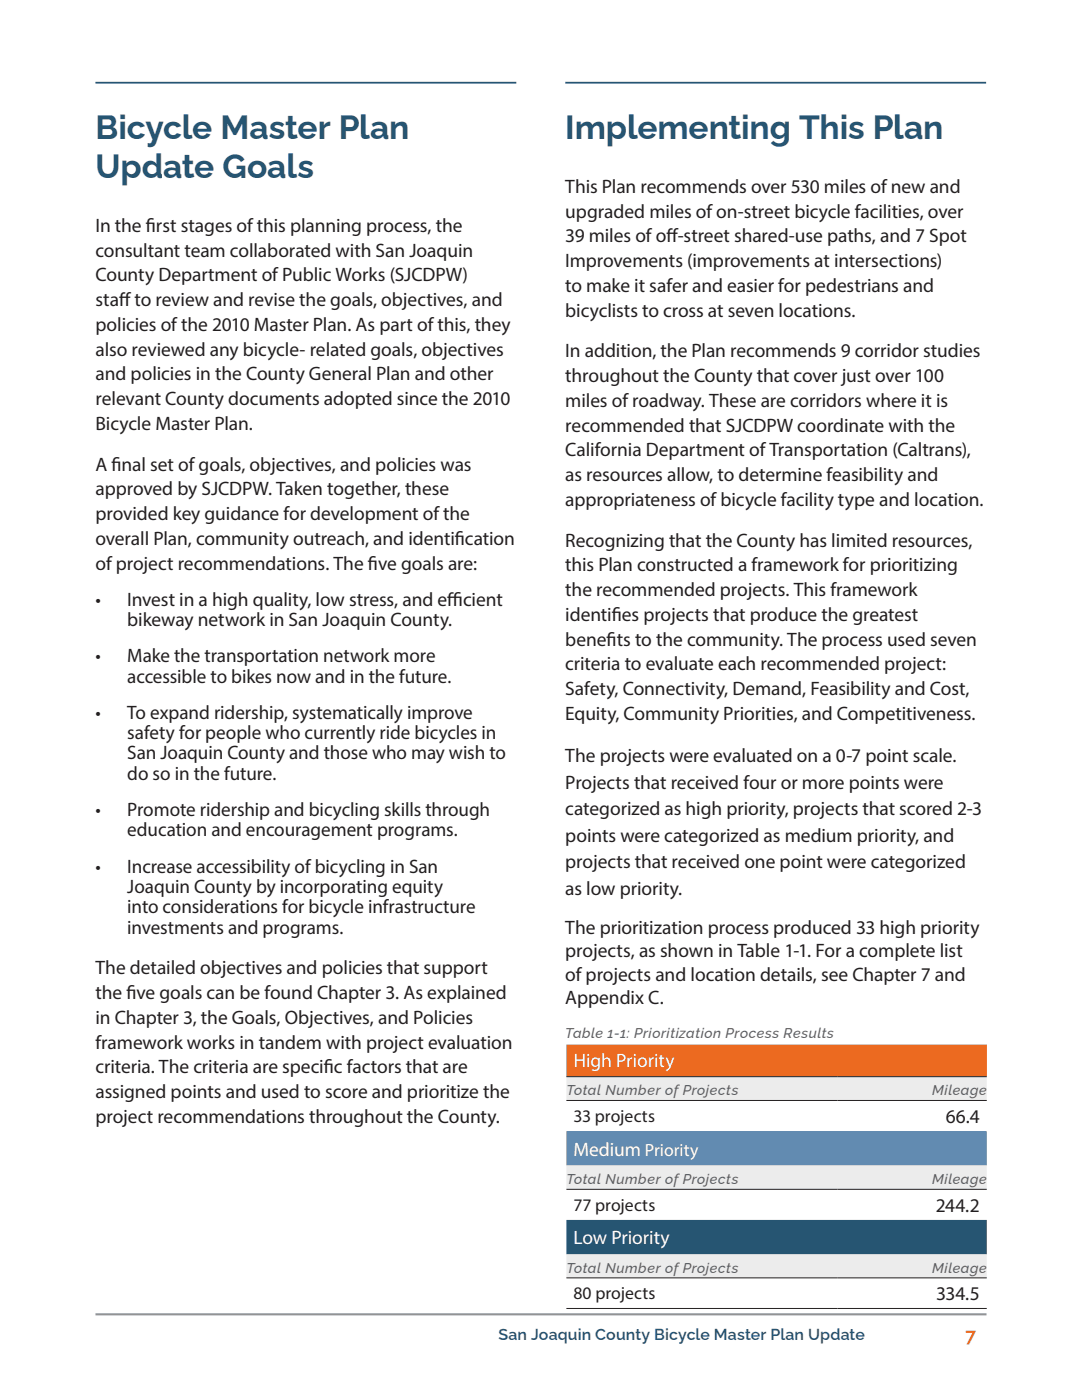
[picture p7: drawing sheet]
<svg xmlns="http://www.w3.org/2000/svg" width="216mm" height="279mm" viewBox="0 0 216 279" stroke-linecap="round" stroke-linejoin="round" font-family="sans-serif">
<defs><g id="words">
<g font-size="6.7" fill="#265572">
<text x="19" y="27.8">Bicycle Master Plan</text>
<text x="112.8" y="27.8">Implementing This Plan</text>
<text x="19" y="35.6">Update Goals</text>
</g>
<g font-size="3.9" fill="#231f20">
<text x="112.8" y="38.5">This Plan recommends over 530 miles of new and</text>
<text x="19" y="46.3">In the f</text>
<text x="29.1" y="46.3">irst stages of this planning process, the</text>
<text x="112.8" y="43.4">upgraded miles of on-street bicycle facilities, over</text>
<text x="19" y="51.2">consultant team collaborated with San Joaquin</text>
<text x="112.8" y="48.4">39 miles of of</text>
<text x="112.8" y="53.3">Improvements (improvements at intersections)</text>
<text x="133" y="48.4">f-street shared-use paths, and 7 Spot</text>
<text x="19" y="56.2">County Department of Public Works (SJCDPW)</text>
<text x="112.8" y="58.3">to make it safer and easier for pedestrians and</text>
<text x="19" y="61.1">staf</text>
<text x="23.8" y="61.1">f to review and revise the goals, objectives, and</text>
<text x="112.8" y="63.2">bicyclists to cross at seven locations.</text>
<text x="19" y="66">policies of the 2010 Master Plan. As part of this, they</text>
<text x="19" y="71">also reviewed any bicycle- related goals, objectives</text>
<text x="112.8" y="71.3">In addition, the Plan recommends 9 corridor studies</text>
<text x="19" y="75.9">and policies in the County General Plan and other</text>
<text x="112.8" y="76.3">throughout the County that cover just over 100</text>
<text x="19" y="80.9">relevant County documents adopted since the 2010</text>
<text x="112.8" y="81.2">miles of roadway. These are corridors where it is</text>
<text x="19" y="85.8">Bicycle Master Plan.</text>
<text x="112.8" y="86.1">recommended that SJCDPW coordinate with the</text>
<text x="19" y="93.9">A f</text>
<text x="22.2" y="93.9">inal set of goals, objectives, and policies was</text>
<text x="112.8" y="91.1">California Department of Transportation (Caltrans),</text>
<text x="19" y="98.8">approved by SJCDPW. Taken together, these</text>
<text x="112.8" y="96">as resources allow, to determine feasibility and</text>
<text x="112.8" y="101">appropriateness of bicycle facility type and location.</text>
<text x="19" y="103.8">provided key guidance for development of the</text>
<text x="19" y="108.7">overall Plan, community outreach, and identif</text>
<text x="19" y="113.7">of project recommendations. The f</text>
<text x="73.4" y="113.7">ive goals are:</text>
<text x="90.8" y="108.7">ication</text>
<text x="112.8" y="109.1">Recognizing that the County has limited resources,</text>
<text x="112.8" y="114">this Plan constructed a framework for prioritizing</text>
<text x="112.8" y="119">the recommended projects. This framework</text>
<text x="19" y="120.9">•</text>
<text x="25.4" y="120.9">Invest in a high quality, low stress, and ef</text>
<text x="25.4" y="124.9">bikeway network in San Joaquin County.</text>
<text x="89.2" y="120.9">f</text>
<text x="89.2" y="120.9">icient</text>
<text x="112.8" y="123.9">identif</text>
<text x="122.1" y="123.9">ies projects that produce the greatest</text>
<text x="112.8" y="128.8">benef</text>
<text x="121" y="128.8">its to the community. The process used seven</text>
<text x="19" y="132.2">•</text>
<text x="25.4" y="132.2">Make the transportation network more</text>
<text x="25.4" y="136.2">accessible to bikes now and in the future.</text>
<text x="112.8" y="133.8">criteria to evaluate each recommended project:</text>
<text x="19" y="143.5">•</text>
<text x="25.4" y="143.5">To expand ridership, systematically improve</text>
<text x="112.8" y="138.7">Safety, Connectivity, Demand, Feasibility and Cost,</text>
<text x="112.8" y="143.7">Equity, Community Priorities, and Competitiveness.</text>
<text x="25.4" y="147.5">safety for people who currently ride bicycles in</text>
<text x="25.4" y="151.6">San Joaquin County and those who may wish to</text>
<text x="25.4" y="155.6">do so in the future.</text>
<text x="112.8" y="152.1">The projects were evaluated on a 0-7 point scale.</text>
<text x="112.8" y="157.4">Projects that received four or more points were</text>
<text x="19" y="162.9">•</text>
<text x="25.4" y="162.9">Promote ridership and bicycling skills through</text>
<text x="25.4" y="166.9">education and encouragement programs.</text>
<text x="112.8" y="162.7">categorized as high priority, projects that scored 2-3</text>
<text x="112.8" y="168">points were categorized as medium priority, and</text>
<text x="112.8" y="173.3">projects that received one point were categorized</text>
<text x="19" y="174.2">•</text>
<text x="25.4" y="174.2">Increase accessibility of bicycling in San</text>
<text x="25.4" y="178.2">Joaquin County by incorporating equity</text>
<text x="112.8" y="178.6">as low priority.</text>
<text x="25.4" y="182.3">into considerations for bicycle infrastructure</text>
<text x="25.4" y="186.3">investments and programs.</text>
<text x="112.8" y="186.4">The prioritization process produced 33 high priority</text>
<text x="112.8" y="191.1">projects, as shown in Table 1-1. For a complete list</text>
<text x="19" y="194.4">The detailed objectives and policies that support</text>
<text x="112.8" y="195.7">of projects and location details, see Chapter 7 and</text>
<text x="19" y="199.4">the f</text>
<text x="25.2" y="199.4">ive goals can be found Chapter 3. As explained</text>
<text x="112.8" y="200.4">Appendix C.</text>
<text x="19" y="204.3">in Chapter 3, the Goals, Objectives, and Policies</text>
<text x="19" y="209.3">framework works in tandem with project evaluation</text>
<text x="19" y="214.2">criteria. The criteria are specif</text>
<text x="64.6" y="214.2">ic factors that are</text>
<text x="19" y="219.1">assigned points and used to score and prioritize the</text>
<text x="19" y="224.1">project recommendations throughout the County.</text>
<text x="188.7" y="224.1">66.4</text>
<text x="186.7" y="241.9">244.2</text>
<text x="186.8" y="259.5">334.5</text>
</g>
<g font-size="3.9" fill="#fff">
<text x="114.4" y="213">High Priority</text>
<text x="114.4" y="230.6">Medium Priority</text>
<text x="114.4" y="248.4">Low Priority</text>
</g>
<text font-size="3.9" fill="#ec6a20" x="192.7" y="267.9">7</text>
<g font-size="3.5" fill="#231f20">
<text x="114.4" y="223.9">33 projects</text>
<text x="114.4" y="241.6">77 projects</text>
<text x="114.4" y="259.3">80 projects</text>
</g>
<text font-size="3.2" fill="#265572" x="99.5" y="267.5">San Joaquin County Bicycle Master Plan Update</text>
<g font-size="2.8" fill="#595f65">
<text x="112.8" y="207.1">Table 1-1: Prioritization Process Results</text>
<text x="113" y="218.6">Total Number of Projects</text>
<text x="186" y="218.6">Mileage</text>
<text x="113" y="236.3">Total Number of Projects</text>
<text x="186" y="236.3">Mileage</text>
<text x="113" y="254">Total Number of Projects</text>
<text x="186" y="254">Mileage</text>
</g>
</g></defs>
<path d="M19 262.3h177.8" fill="none" stroke="#76787b" stroke-width=".42"/>
<path d="M19 16.5h84M112.8 16.5h84" fill="none" stroke="#265572" stroke-width=".35"/>
<path d="M113 208.5h54.1v6.4h-54.1zM167.1 208.5h29.8v6.4h-29.8z" fill="#ec6a20"/>
<path d="M113 214.9h54.1v4.7h-54.1zM167.1 214.9h29.8v4.7h-29.8z" fill="#ececec"/>
<path d="M113 225.7h54.1v6.9h-54.1zM167.1 225.7h29.8v6.9h-29.8z" fill="#628bb1"/>
<path d="M113 232.6h54.1v4.8h-54.1zM167.1 232.6h29.8v4.8h-29.8z" fill="#ececec"/>
<path d="M113 243.5h54.1v6.8h-54.1zM167.1 243.5h29.8v6.8h-29.8z" fill="#265572"/>
<path d="M113 250.3h54.1v4.7h-54.1zM167.1 250.3h29.8v4.7h-29.8z" fill="#ececec"/>
<path d="M113 214.9h83.9M113 219.6h83.9M113 237.4h83.9M113 255h83.9M113 261.1h83.9" fill="none" stroke="#231f20" stroke-width=".2"/>
<use href="#words"/>
</svg>
